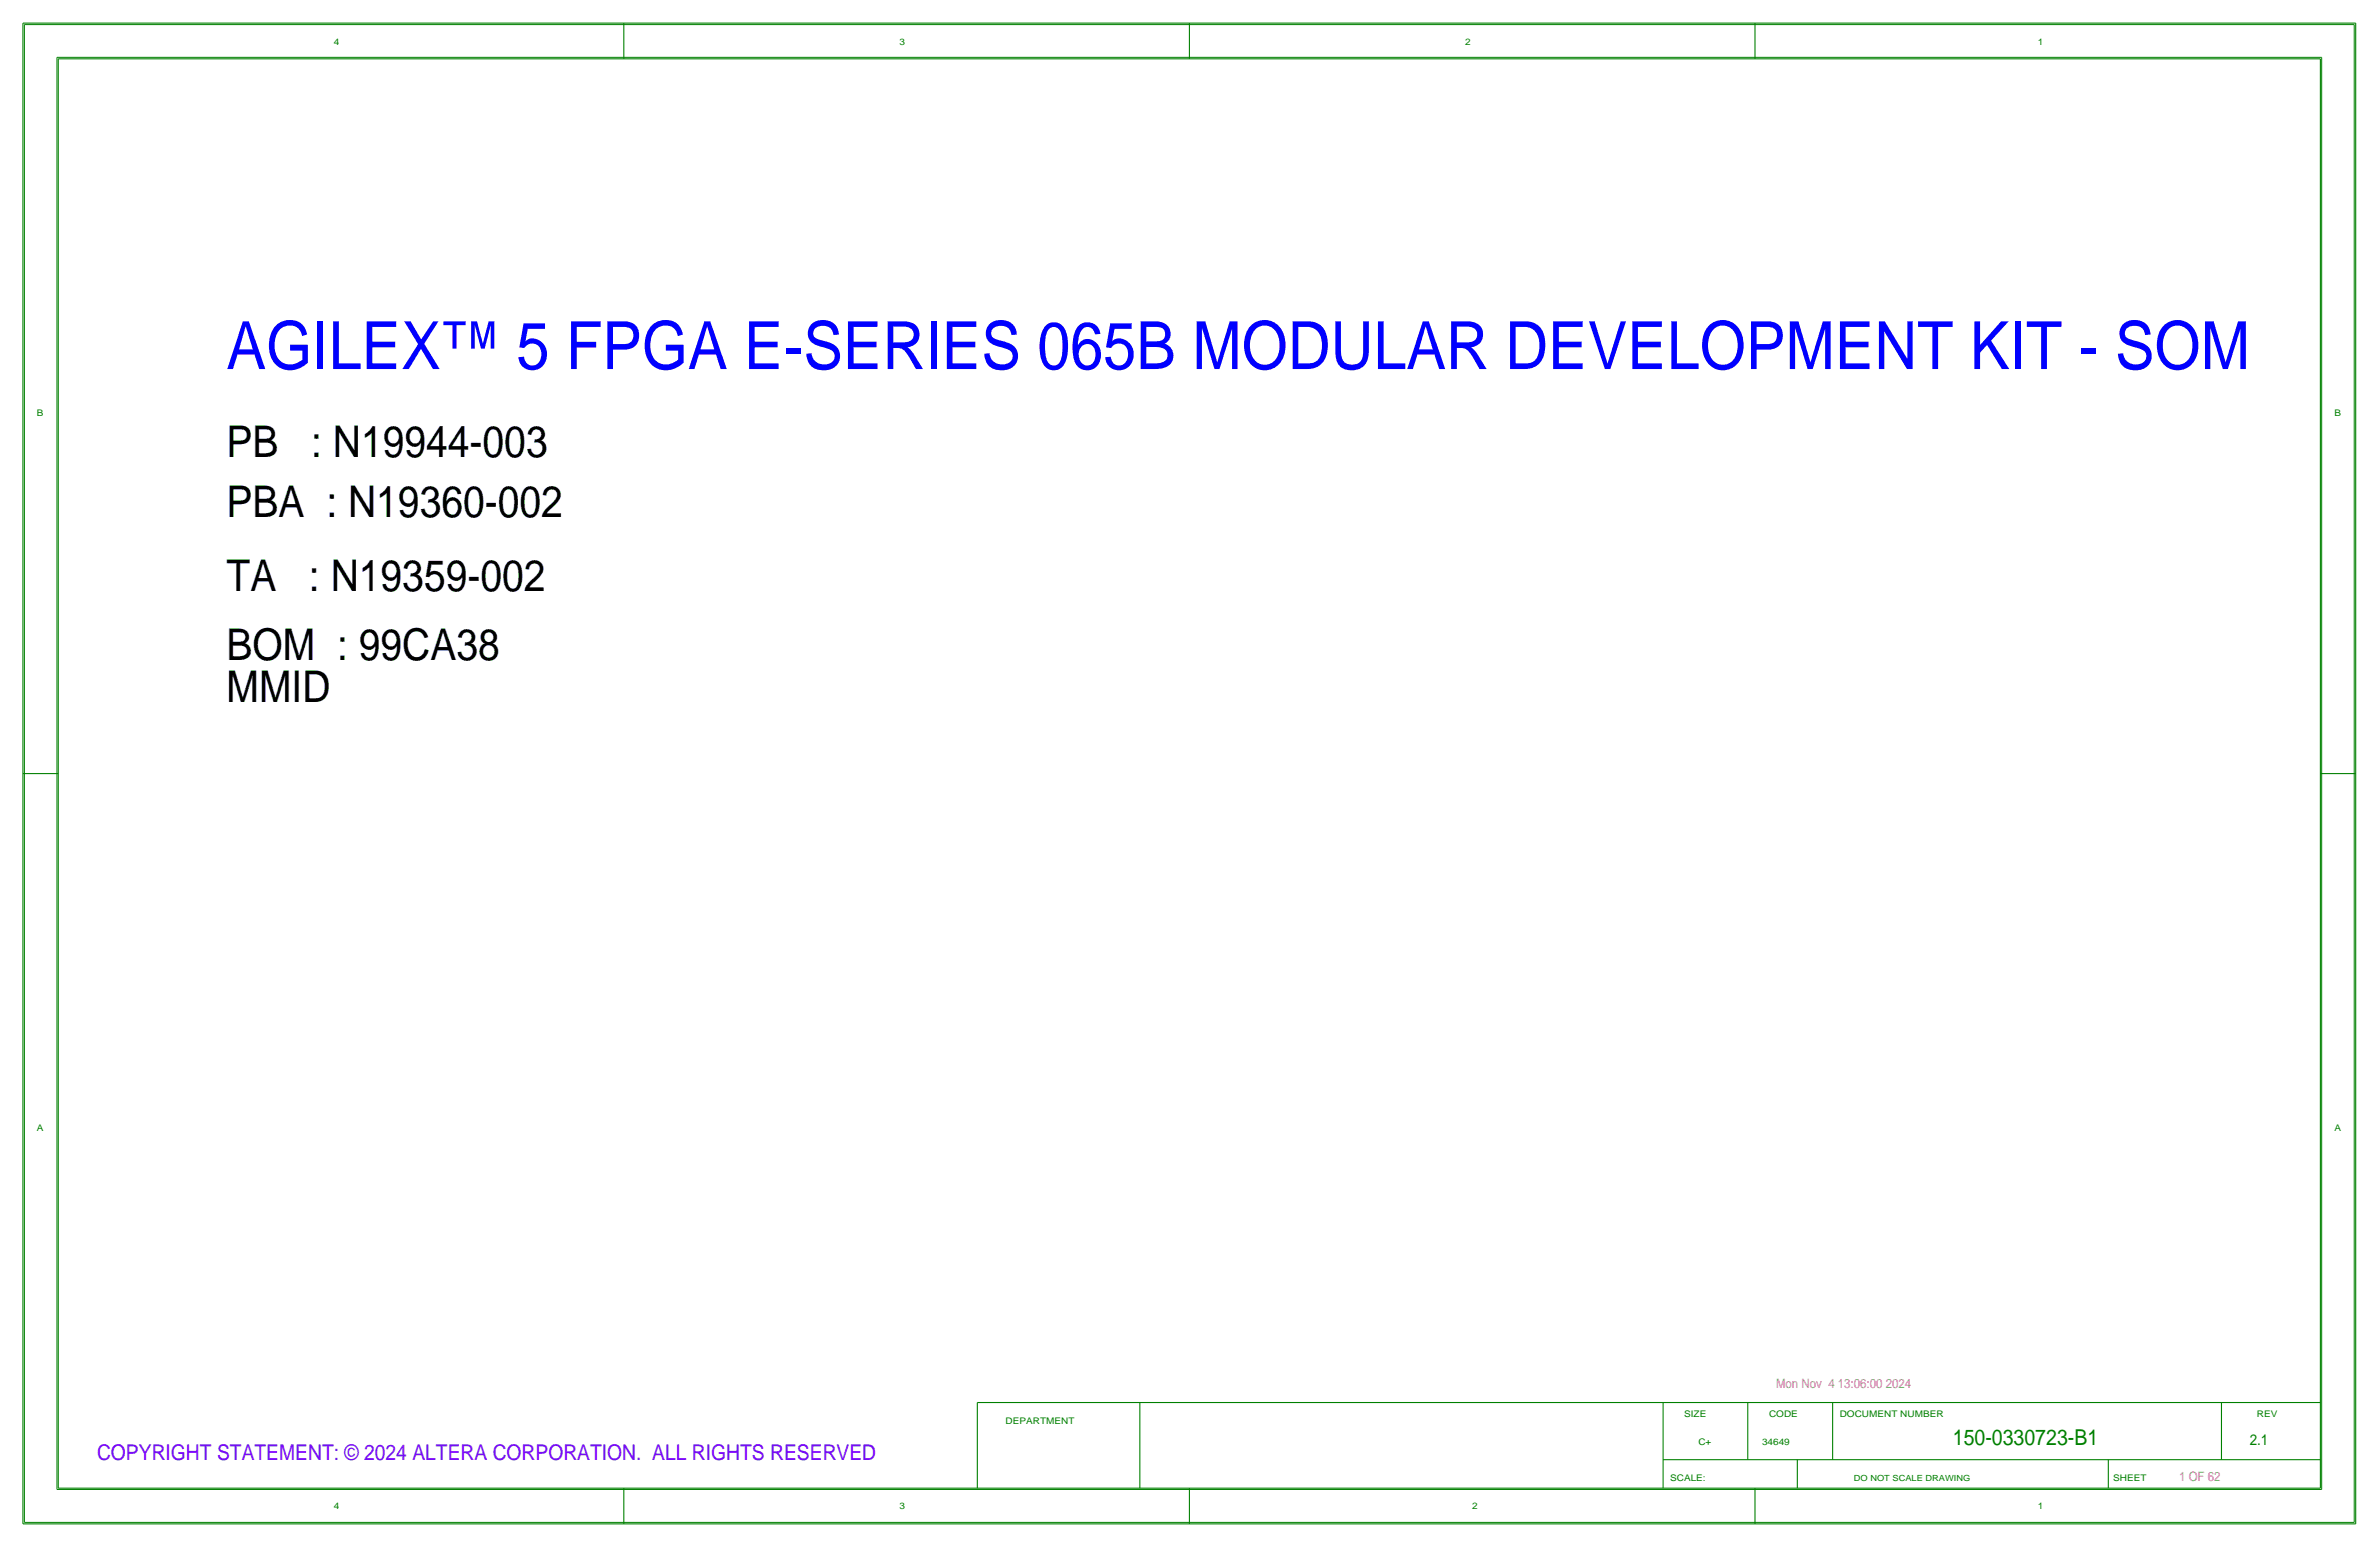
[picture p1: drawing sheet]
<svg xmlns="http://www.w3.org/2000/svg" width="654mm" height="425mm" viewBox="0 0 654 425" stroke-linecap="round" stroke-linejoin="round" font-family="sans-serif">
<defs><g id="words">
<text font-size="18.3" x="62.2" y="101.3">AGILEX™ 5 FPGA E-SERIES 065B MODULAR DEVELOPMENT KIT - SOM</text>
<g font-size="12">
<text x="62.2" y="125.5">PB</text>
<text x="85.5" y="125.5">: N19944-003</text>
<text x="62.2" y="142">PBA : N19360-002</text>
<text x="62.2" y="162.3">TA</text>
<text x="84.9" y="162.3">: N19359-002</text>
<text x="62.2" y="181.4">BOM : 99CA38</text>
<text x="62.2" y="192.8">MMID</text>
</g>
<text font-size="6" x="536.5" y="397">150-0330723-B1</text>
<text font-size="5.9" x="26.7" y="401.1">COPYRIGHT STATEMENT: © 2024 ALTERA CORPORATION. ALL RIGHTS RESERVED</text>
<text font-size="4.1" x="618.1" y="397">2.1</text>
<g font-size="3.5">
<text x="488" y="381.3">Mon Nov 4 13:06:00 2024</text>
<text x="598.7" y="406.8">1 OF 62</text>
</g>
<text font-size="2.5" fill="#008000" x="91.7" y="12.2">4</text>
<g font-size="2.5">
<text x="247.1" y="12.2">3</text>
<text x="402.5" y="12.2">2</text>
<text x="559.9" y="12.2">1</text>
<text x="10.2" y="114.3">B</text>
<text x="641.4" y="114.3">B</text>
<text x="10.2" y="310.6">A</text>
<text x="641.4" y="310.6">A</text>
<text x="462.7" y="389.1">SIZE</text>
<text x="486.1" y="389.1">CODE</text>
<text x="505.5" y="389.1">DOCUMENT NUMBER</text>
<text x="620.1" y="389.1">REV</text>
<text x="276.3" y="391.1">DEPARTMENT</text>
<text x="466.6" y="397">C+</text>
<text x="484.1" y="397">34649</text>
<text x="458.9" y="406.8">SCALE:</text>
<text x="580.6" y="406.8">SHEET</text>
<text x="91.7" y="414.5">4</text>
<text x="247.1" y="414.5">3</text>
<text x="404.5" y="414.5">2</text>
<text x="559.9" y="414.5">1</text>
</g>
<text font-size="2.3" x="509.4" y="406.8">DO NOT SCALE DRAWING</text>
</g></defs>
<!-- layer: Print Layer -->
<g fill="none" stroke="#000" stroke-width=".3">
<path d="M6.3 6.3h640.9zM6.3 6.3v412.2zM16 16.2h621.5zM16 16.2v392.5zM171.4 6.3v9.9zM326.8 6.3v9.9zM482.2 6.3v9.9zM637.5 16.2v392.5zM647.2 6.3v412.2zM6.3 212.4h9.7zM637.5 212.4h9.7zM268.5 385.2v23.5z"/>
<path d="M268.5 385.2h369zM313.2 385.2v23.5zM456.9 385.2v23.5zM480.2 385.2v15.7zM503.5 385.2v15.7zM610.4 385.2v15.7zM6.3 418.5h640.9zM16 408.7h621.5zM171.4 408.7v9.8zM326.8 408.7v9.8zM456.9 400.9h180.6zM482.2 408.7v9.8z"/>
<path d="M493.8 400.9v7.8zM579.3 400.9v7.8z"/>
</g>
<path d="M6.7 6.8h640.1zM6.7 6.8v411.3zM15.6 15.7h622.3zM15.6 15.7v393.3zM637.9 15.7v393.3zM646.8 6.8v411.3zM6.7 418.1h640.1zM15.6 409h622.3z" fill="none" stroke="#000" stroke-width=".27"/>
<!-- layer: Page Border and Title Block -->
<g fill="none" stroke="#008000" stroke-width=".3">
<path d="M6.3 6.3h640.9zM6.3 6.3v412.2zM16 16.2h621.5zM16 16.2v392.5zM171.4 6.3v9.9zM326.8 6.3v9.9zM482.2 6.3v9.9zM637.5 16.2v392.5zM647.2 6.3v412.2zM6.3 212.4h9.7zM637.5 212.4h9.7zM268.5 385.2v23.5z"/>
<path d="M268.5 385.2h369zM313.2 385.2v23.5zM456.9 385.2v23.5zM480.2 385.2v15.7zM503.5 385.2v15.7zM610.4 385.2v15.7zM6.3 418.5h640.9zM16 408.7h621.5zM171.4 408.7v9.8zM326.8 408.7v9.8zM456.9 400.9h180.6zM482.2 408.7v9.8z"/>
<path d="M493.8 400.9v7.8zM579.3 400.9v7.8z"/>
</g>
<path d="M6.7 6.8h640.1zM6.7 6.8v411.3zM15.6 15.7h622.3zM15.6 15.7v393.3zM637.9 15.7v393.3zM646.8 6.8v411.3zM6.7 418.1h640.1zM15.6 409h622.3z" fill="none" stroke="#008000" stroke-width=".27"/>
<use href="#words"/>
</svg>
